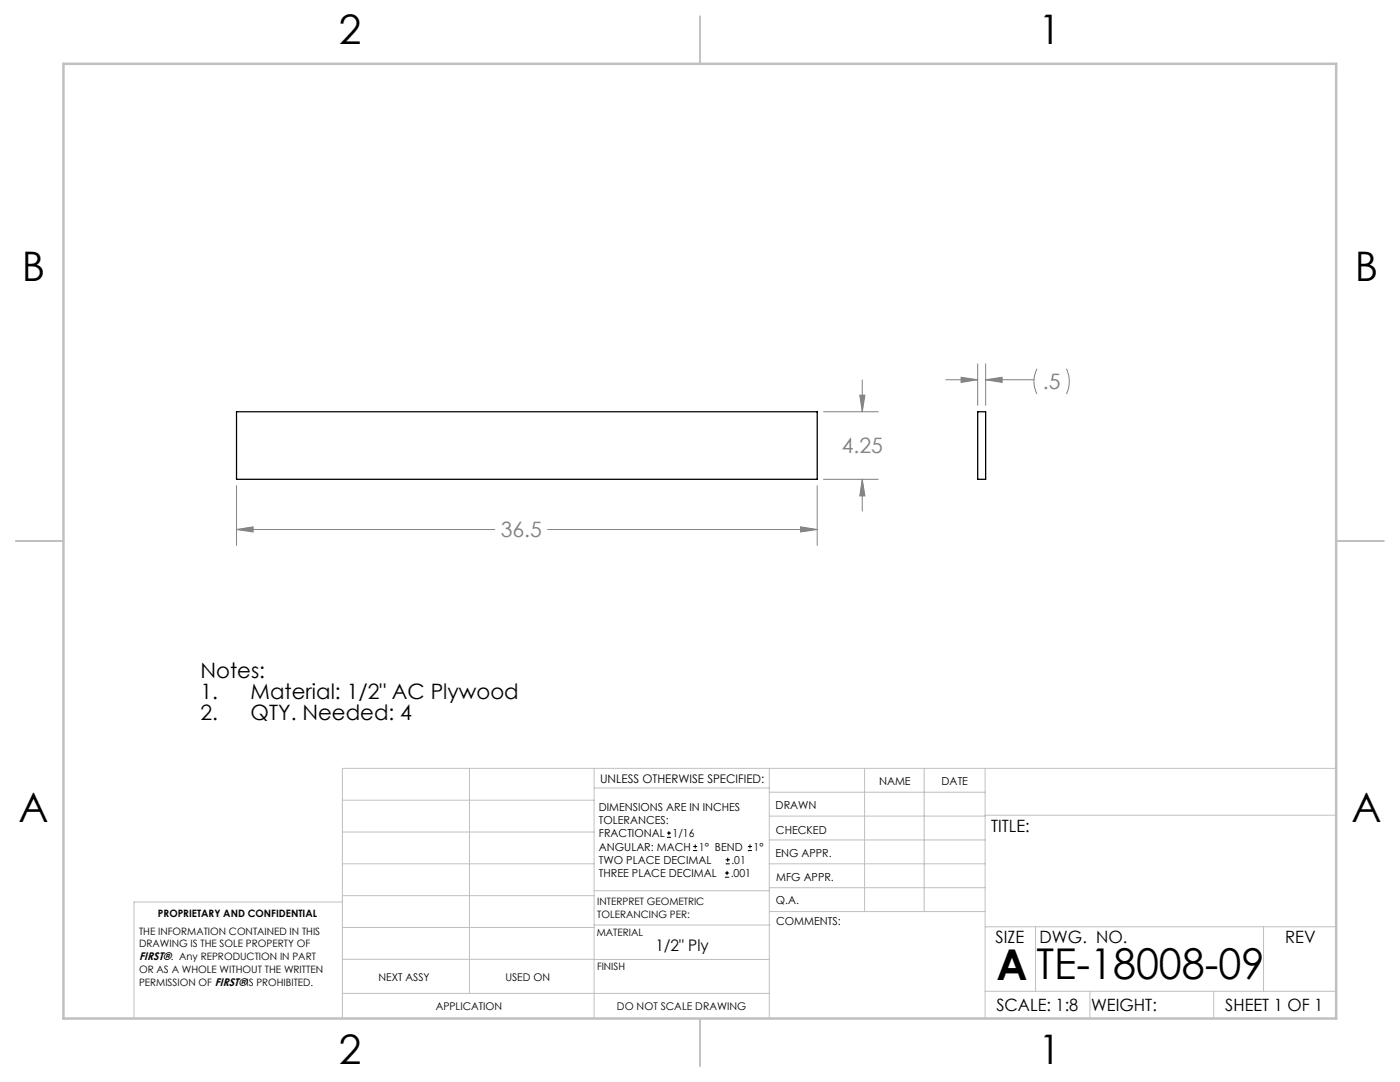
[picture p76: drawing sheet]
<svg xmlns="http://www.w3.org/2000/svg" width="279mm" height="216mm" viewBox="0 0 279 216" stroke-linecap="round" stroke-linejoin="round" font-family="sans-serif">
<defs><g id="words">
<g font-size="8.5">
<text x="198.9" y="195.5">A</text>
<text x="206.9" y="195.4">TE-18008-09</text>
</g>
<g font-size="8.1">
<text x="67.6" y="8.9">2</text>
<text x="207.3" y="8.9">1</text>
<text x="4.4" y="56.2">B</text>
<text x="270.4" y="56.2">B</text>
<text x="3.7" y="164.1">A</text>
<text x="269.7" y="164.1">A</text>
<text x="67.6" y="212.4">2</text>
<text x="207.3" y="212.4">1</text>
</g>
<g font-size="4.2" fill="#808080">
<text x="208.1" y="77.7">.5</text>
<text x="168" y="90.5">4.25</text>
<text x="99.9" y="107.2">36.5</text>
</g>
<g font-size="4.2">
<text x="40" y="135.3">Notes:</text>
<text x="40" y="139.5">1.</text>
<text x="40" y="143.7">2.</text>
<text x="50" y="139.5">Material: 1/2&quot; AC Plywood</text>
<text x="50" y="143.7">QTY. Needed: 4</text>
</g>
<g font-size="3.4">
<text x="197.8" y="166">TITLE:</text>
<text x="198.7" y="188.1">SIZE</text>
<text x="207.5" y="188.1">DWG. NO.</text>
<text x="256.5" y="188.2">REV</text>
<text x="198.8" y="201.7">SCALE: 1:8</text>
<text x="217.7" y="201.8">WEIGHT:</text>
<text x="244.5" y="201.7">SHEET 1 OF 1</text>
</g>
<text font-size="3.2" x="130.8" y="189.8">1/2&quot; Ply</text>
<text font-size="2.4" x="119.8" y="156.2">UNLESS OTHERWISE SPECIFIED:</text>
<g font-size="2.2">
<text x="119.5" y="161.8">DIMENSIONS ARE IN INCHES</text>
<text x="154.8" y="161.4">DRAWN</text>
<text x="175.4" y="156.6">NAME</text>
<text x="187.9" y="156.7">DATE</text>
<text x="119.5" y="164.4">TOLERANCES:</text>
<text x="119.5" y="167.1">FRACTIONAL</text>
<text x="134.2" y="167.1">1/16</text>
<text x="154.9" y="166.3">CHECKED</text>
<text x="119.5" y="172.4">TWO PLACE DECIMAL</text>
<text x="119.5" y="169.7">ANGULAR: MACH</text>
<text x="139.5" y="169.7">1° BEND</text>
<text x="146" y="172.4">.01</text>
<text x="150.4" y="169.7">1°</text>
<text x="154.8" y="171">ENG APPR.</text>
<text x="119.5" y="175">THREE PLACE DECIMAL</text>
<text x="145.8" y="175">.001</text>
<text x="154.9" y="175.7">MFG APPR.</text>
<text x="154.9" y="180.4">Q.A.</text>
<text x="154.9" y="184.6">COMMENTS:</text>
<text x="27.8" y="191.6">FIRST®. Any REPRODUCTION IN PART</text>
</g>
<g font-size="2.1">
<text x="75.5" y="195.7">NEXT ASSY</text>
<text x="100.9" y="195.7">USED ON</text>
<text x="86.9" y="201.5">APPLICATION</text>
<text x="123.1" y="201.6">DO NOT SCALE DRAWING</text>
</g>
<g font-size="2">
<text x="31.5" y="182.9">PROPRIETARY AND CONFIDENTIAL</text>
<text x="119.2" y="180.6">INTERPRET GEOMETRIC</text>
<text x="119.2" y="183.1">TOLERANCING PER:</text>
<text x="27.8" y="186.5">THE INFORMATION CONTAINED IN THIS</text>
<text x="27.8" y="189">DRAWING IS THE SOLE PROPERTY OF</text>
<text x="119.1" y="186.7">MATERIAL</text>
<text x="27.8" y="194.1">OR AS A WHOLE WITHOUT THE WRITTEN</text>
<text x="27.8" y="196.7">PERMISSION OF FIRST®IS PROHIBITED.</text>
<text x="119.1" y="193.5">FINISH</text>
</g>
</g></defs>
<g fill="none" stroke="#c0c0c0" stroke-width=".2">
<path d="M68.3 159.7h50.3M93.7 153.3v44.9M118.6 153.3v49.9M118.6 157.2h34.9M153.5 153.3v49.9M153.5 158.1h43.1M172.5 153.3v28.6M184.4 153.3v28.6M196.6 153.3v49.9M266.7 153.3h-198.4v49.9M68.3 178.7h50.3M68.3 172.4h50.3"/>
<path d="M68.3 166h50.3M68.3 180h-41.6v23.2M118.6 177.7h35M153.5 167.6h43.1M153.5 162.8h43.1M153.5 172.4h43.1M153.5 177.1h43.1M196.6 162.7h70.1M68.3 198.2h85.2M68.3 191.4l85.2 .1M68.3 185.1h50.3M118.6 184.6h35"/>
<path d="M153.6 181.9h43M196.6 197.8h70.1M196.6 184.9h70.1M206.7 184.9v12.9M217.5 197.8v5.4M242.2 197.8v5.4M252.2 184.9v12.9"/>
</g>
<path d="M139.7 3.2v9.5M3.1 107.9h9.6M266.7 107.9h9.5M139.7 203.2v9.6" fill="none" stroke="#c0c0c0" stroke-width=".25"/>
<path d="M12.7 12.7h254v190.5h-254z" fill="none" stroke="#c0c0c0" stroke-width=".5"/>
<g fill="none" stroke="#808080" stroke-width=".2">
<path d="M171.6 78.8h1l-.5 3.4zM172.1 75.8v6.4M188.8 75.8h6.3M191.8 75.3l3.3 .5-3.3 .5zM195.1 72.6v8.3M196.7 75.8l3.3-.5v1zM196.7 72.6v8.3M196.7 75.8h9.6M206.9 73.6a5.6 5.6 0 0 0 0 5M212.8 73.6a5.9 5.9 0 0 1 0 5M47.2 96.9v11.9M163.1 96.9v11.9"/>
<path d="M164.4 95.6h10.9M164.4 82.2h10.9M172.1 95.6l.5 3.4h-1zM172.1 95.6v6.4M47.2 105.7l3.3-.6v1.1zM47.2 105.7h51.5M109.3 105.7h53.8M159.8 105.1l3.3 .6-3.3 .5z"/>
</g>
<path d="M47.2 105.7l3.3-.6v1.1zM159.8 105.1l3.3 .6-3.3 .5zM172.1 95.6l.5 3.4h-1zM171.6 78.8h1l-.5 3.4zM191.8 75.3l3.3 .5-3.3 .5zM196.7 75.8l3.3-.5v1z" fill="#808080"/>
<path d="M47.2 82.2h115.9v13.4h-115.9zM195.1 82.2h1.6v13.4h-1.6z" fill="none" stroke="#000" stroke-width=".25"/>
<g fill="none" stroke="#000" stroke-width=".2">
<path d="M133.1 167.1h.8M133.1 166.2h.8M133.5 165.8v.9M138.3 169.7h.8M138.3 168.9h.8M138.7 168.5v.8M144.7 175h.8M144.7 174.2h.8M144.8 172.4h.9M144.8 171.6h.9M145.1 173.8v.8M145.2 171.1v.9"/>
<path d="M149.3 169.7h.8M149.3 168.9h.8M149.7 168.5v.8"/>
</g>
<use href="#words"/>
</svg>
